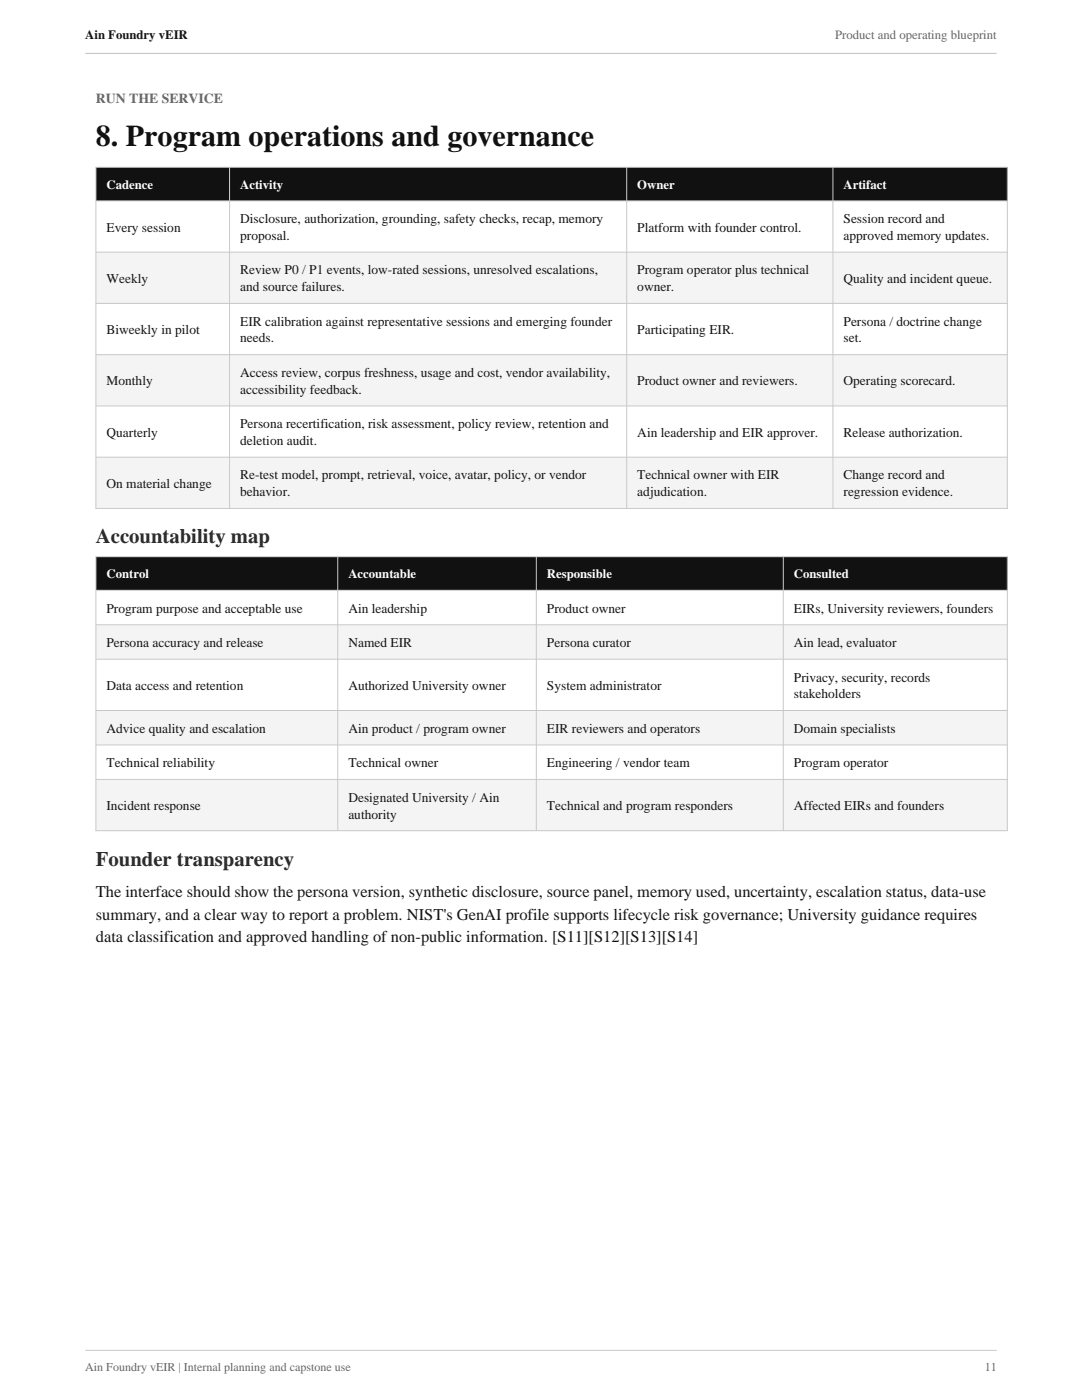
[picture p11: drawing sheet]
<svg xmlns="http://www.w3.org/2000/svg" width="216mm" height="279mm" viewBox="0 0 216 279" stroke-linecap="round" stroke-linejoin="round" font-family="sans-serif">
<defs><g id="words">
<text font-size="6" fill="#111" x="19.1" y="29.2">8. Program operations and governance</text>
<g font-size="4.1" fill="#292929">
<text x="19.1" y="108.4">Accountability map</text>
<text x="19.1" y="172.7">Founder transparency</text>
</g>
<g font-size="3.3" fill="#151515">
<text x="19.1" y="179">The interface should show the persona version, synthetic disclosure, source panel, memory used, uncertainty, escalation status, data-use</text>
<text x="19.1" y="183.5">summary, and a clear way to report a problem. NIST's GenAI profile supports lifecycle risk governance; University guidance requires</text>
<text x="19.1" y="188">data classification and approved handling of non-public information. [S11][S12][S13][S14]</text>
</g>
<text font-size="2.8" fill="#686868" x="19.1" y="20.6">RUN THE SERVICE</text>
<g font-size="2.7" fill="#151515">
<text x="21.3" y="46.2">Every session</text>
<text x="47.9" y="44.5">Disclosure, authorization, grounding, safety checks, recap, memory</text>
<text x="47.9" y="47.9">proposal.</text>
<text x="127.2" y="46.2">Platform with founder control.</text>
<text x="168.3" y="44.5">Session record and</text>
<text x="168.3" y="47.9">approved memory updates.</text>
<text x="21.3" y="56.4">Weekly</text>
<text x="47.9" y="54.8">Review P0 / P1 events, low-rated sessions, unresolved escalations,</text>
<text x="47.9" y="58.1">and source failures.</text>
<text x="127.2" y="54.8">Program operator plus technical</text>
<text x="127.2" y="58.1">owner.</text>
<text x="168.3" y="56.4">Quality and incident queue.</text>
<text x="47.9" y="65">EIR calibration against representative sessions and emerging founder</text>
<text x="168.3" y="65">Persona / doctrine change</text>
<text x="21.3" y="66.7">Biweekly in pilot</text>
<text x="47.9" y="68.3">needs.</text>
<text x="127.2" y="66.7">Participating EIR.</text>
<text x="168.3" y="68.3">set.</text>
<text x="21.3" y="76.9">Monthly</text>
<text x="47.9" y="75.2">Access review, corpus freshness, usage and cost, vendor availability,</text>
<text x="127.2" y="76.9">Product owner and reviewers.</text>
<text x="168.3" y="76.9">Operating scorecard.</text>
<text x="47.9" y="78.6">accessibility feedback.</text>
<text x="21.3" y="87.1">Quarterly</text>
<text x="47.9" y="85.5">Persona recertification, risk assessment, policy review, retention and</text>
<text x="47.9" y="88.8">deletion audit.</text>
<text x="127.2" y="87.1">Ain leadership and EIR approver.</text>
<text x="168.3" y="87.1">Release authorization.</text>
<text x="47.9" y="95.7">Re-test model, prompt, retrieval, voice, avatar, policy, or vendor</text>
<text x="127.2" y="95.7">Technical owner with EIR</text>
<text x="168.3" y="95.7">Change record and</text>
<text x="21.3" y="97.4">On material change</text>
<text x="47.9" y="99">behavior.</text>
<text x="127.2" y="99">adjudication.</text>
<text x="168.3" y="99">regression evidence.</text>
<text x="21.3" y="122.3">Program purpose and acceptable use</text>
<text x="69.5" y="122.3">Ain leadership</text>
<text x="109.1" y="122.3">Product owner</text>
<text x="158.4" y="122.3">EIRs, University reviewers, founders</text>
<text x="21.3" y="129.1">Persona accuracy and release</text>
<text x="69.5" y="129.1">Named EIR</text>
<text x="109.1" y="129.1">Persona curator</text>
<text x="158.4" y="129.1">Ain lead, evaluator</text>
<text x="21.3" y="137.7">Data access and retention</text>
<text x="69.5" y="137.7">Authorized University owner</text>
<text x="109.1" y="137.7">System administrator</text>
<text x="158.4" y="136">Privacy, security, records</text>
<text x="158.4" y="139.4">stakeholders</text>
<text x="21.3" y="146.2">Advice quality and escalation</text>
<text x="69.5" y="146.2">Ain product / program owner</text>
<text x="109.1" y="146.2">EIR reviewers and operators</text>
<text x="158.4" y="146.2">Domain specialists</text>
<text x="21.3" y="153.1">Technical reliability</text>
<text x="69.5" y="153.1">Technical owner</text>
<text x="109.1" y="153.1">Engineering / vendor team</text>
<text x="158.4" y="153.1">Program operator</text>
<text x="21.3" y="161.7">Incident response</text>
<text x="69.5" y="160">Designated University / Ain</text>
<text x="109.1" y="161.7">Technical and program responders</text>
<text x="158.4" y="161.7">Affected EIRs and founders</text>
<text x="69.5" y="163.4">authority</text>
</g>
<text font-size="2.5" fill="#151515" x="17" y="7.9">Ain Foundry vEIR</text>
<text font-size="2.5" fill="#666" x="166.6" y="7.9">Product and operating blueprint</text>
<g font-size="2.5" fill="#fff">
<text x="21.3" y="37.7">Cadence</text>
<text x="47.9" y="37.7">Activity</text>
<text x="127.2" y="37.7">Owner</text>
<text x="168.3" y="37.7">Artifact</text>
<text x="21.3" y="115.4">Control</text>
<text x="69.5" y="115.4">Accountable</text>
<text x="109.1" y="115.4">Responsible</text>
<text x="158.4" y="115.4">Consulted</text>
</g>
<g font-size="2.4" fill="#666">
<text x="17" y="273.6">Ain Foundry vEIR | Internal planning and capstone use</text>
<text x="196.5" y="273.6">11</text>
</g>
</g></defs>
<path d="M17 10.7h181.9" fill="none" stroke="#c9c9c6" stroke-width=".21"/>
<path d="M17 269.5h181.9" fill="none" stroke="#c9c9c6" stroke-width=".2"/>
<path d="M19.1 33.4h181.9v6.7h-181.9z" fill-rule="evenodd" fill="#111"/>
<path d="M19.1 40.1h181.9v10.2h-181.9z" fill-rule="evenodd" fill="#fff"/>
<path d="M19.1 50.3h181.9v10.3h-181.9z" fill-rule="evenodd" fill="#f4f4f2"/>
<path d="M19.1 60.6h181.9v10.2h-181.9z" fill-rule="evenodd" fill="#fff"/>
<path d="M19.1 70.8h181.9v10.2h-181.9z" fill-rule="evenodd" fill="#f4f4f2"/>
<path d="M19.1 81h181.9v10.2h-181.9z" fill-rule="evenodd" fill="#fff"/>
<path d="M19.1 91.2h181.9v10.3h-181.9z" fill-rule="evenodd" fill="#f4f4f2"/>
<path d="M19.1 33.4h181.9v68.1h-181.9zM45.8 33.4v68.1M125.1 33.4v68.1M166.2 33.4v68.1M19.1 40.1h181.9M19.1 50.3h181.9M19.1 60.6h181.9M19.1 70.8h181.9M19.1 81h181.9M19.1 91.2h181.9" fill="none" stroke="#c9c9c6" stroke-width=".2"/>
<path d="M19.1 111.1h181.9v6.7h-181.9z" fill-rule="evenodd" fill="#111"/>
<path d="M19.1 117.8h181.9v6.9h-181.9z" fill-rule="evenodd" fill="#fff"/>
<path d="M19.1 124.7h181.9v6.9h-181.9z" fill-rule="evenodd" fill="#f4f4f2"/>
<path d="M19.1 131.6h181.9v10.2h-181.9z" fill-rule="evenodd" fill="#fff"/>
<path d="M19.1 141.8h181.9v6.9h-181.9z" fill-rule="evenodd" fill="#f4f4f2"/>
<path d="M19.1 148.7h181.9v6.9h-181.9z" fill-rule="evenodd" fill="#fff"/>
<path d="M19.1 155.6h181.9v10.2h-181.9z" fill-rule="evenodd" fill="#f4f4f2"/>
<path d="M19.1 111.1h181.9v54.7h-181.9zM19.1 117.8h181.9M67.4 111.1v54.7M107 111.1v54.7M156.3 111.1v54.7M19.1 124.7h181.9M19.1 131.6h181.9M19.1 141.8h181.9M19.1 148.7h181.9M19.1 155.6h181.9" fill="none" stroke="#c9c9c6" stroke-width=".2"/>
<use href="#words"/>
</svg>
